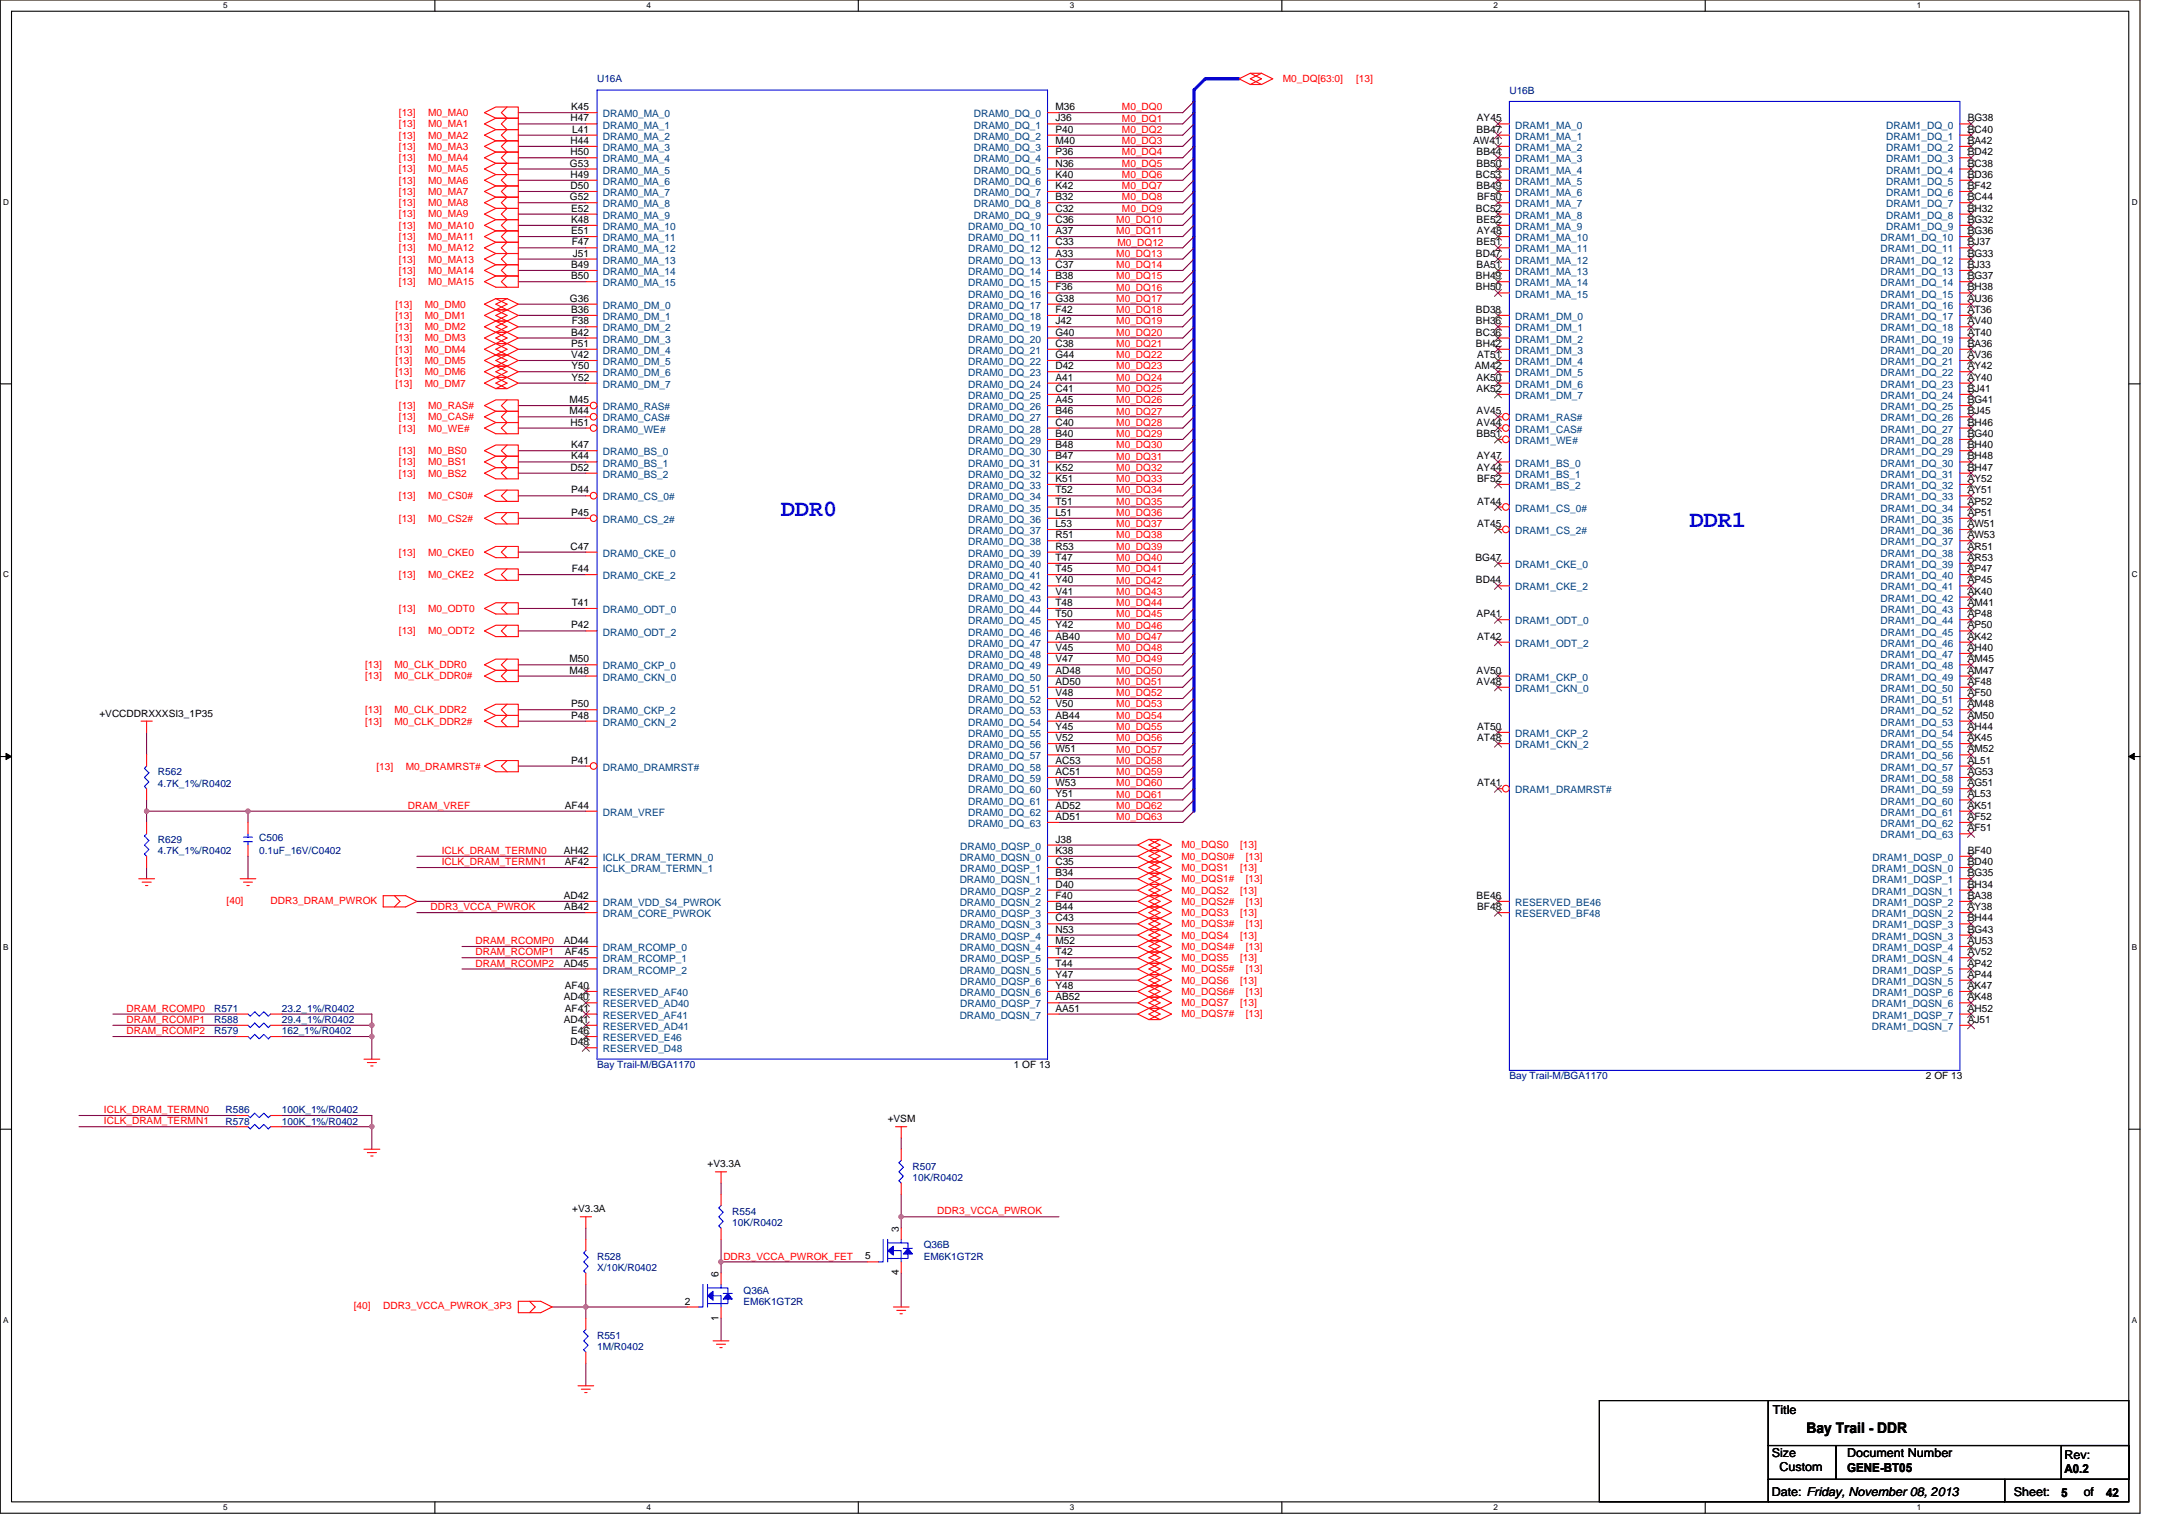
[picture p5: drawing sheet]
<svg xmlns="http://www.w3.org/2000/svg" width="297mm" height="210mm" viewBox="0 0 297 210" stroke-linecap="round" stroke-linejoin="round" font-family="sans-serif">
<defs><g id="words">
<g font-size="3.2" fill="#00f">
<text x="107.4" y="71">DDR0</text>
<text x="232.4" y="72.4">DDR1</text>
</g>
<text font-size="2" x="248.6" y="197.1">Bay Trail - DDR</text>
<g font-size="1.7">
<text x="243.9" y="194.4">Title</text>
<text x="243.8" y="200.3">Size</text>
<text x="244.8" y="202.3">Custom</text>
<text x="254.1" y="200.3">Document Number</text>
<text x="254.1" y="202.4">GENE-BT05</text>
<text x="284" y="202.5">A0.2</text>
<text x="284" y="200.6">Rev:</text>
<text x="243.8" y="205.7">Date: Friday, November 08, 2013</text>
<text x="277.1" y="205.7">Sheet:</text>
<text x="283.6" y="205.8">5</text>
<text x="286.7" y="205.7">of</text>
<text x="289.8" y="205.8">42</text>
</g>
<g font-size="1.4" fill="#000080">
<text x="82.1" y="11.3">U16A</text>
<text x="207.7" y="12.9">U16B</text>
<text x="21.7" y="106.6">R562</text>
<text x="21.7" y="108.2">4.7K_1%/R0402</text>
<text x="21.7" y="115.9">R629</text>
<text x="21.7" y="117.5">4.7K_1%/R0402</text>
<text x="35.7" y="115.6">C506</text>
<text x="35.7" y="117.5">0.1uF_16V/C0402</text>
<text x="29.5" y="140.7">R588</text>
<text x="29.5" y="142.2">R579</text>
<text x="29.5" y="139.1">R571</text>
<text x="38.8" y="140.7">29.4_1%/R0402</text>
<text x="38.8" y="142.2">162_1%/R0402</text>
<text x="38.8" y="139.1">23.2_1%/R0402</text>
<text x="82.1" y="146.9">Bay Trail-M/BGA1170</text>
<text x="207.7" y="148.4">Bay Trail-M/BGA1170</text>
<text x="31" y="153.1">R586</text>
<text x="31" y="154.6">R578</text>
<text x="38.8" y="153.1">100K_1%/R0402</text>
<text x="38.8" y="154.6">100K_1%/R0402</text>
<text x="125.5" y="160.8">R507</text>
<text x="100.7" y="167">R554</text>
<text x="125.5" y="162.4">10K/R0402</text>
<text x="82.1" y="173.2">R528</text>
<text x="100.7" y="168.6">10K/R0402</text>
<text x="127.1" y="171.7">Q36B</text>
<text x="127.1" y="173.2">EM6K1GT2R</text>
<text x="82.1" y="174.8">X/10K/R0402</text>
<text x="102.3" y="177.9">Q36A</text>
<text x="102.3" y="179.4">EM6K1GT2R</text>
<text x="82.1" y="184.1">R551</text>
<text x="82.1" y="185.6">1M/R0402</text>
</g>
<g font-size="1.4" fill="#f00">
<text x="176.5" y="11.3">M0_DQ[63:0]</text>
<text x="186.6" y="11.3">[13]</text>
<text x="54.9" y="16">[13]</text>
<text x="54.9" y="17.5">[13]</text>
<text x="58.9" y="16">M0_MA0</text>
<text x="58.9" y="17.5">M0_MA1</text>
<text x="154.4" y="15.2">M0_DQ0</text>
<text x="154.4" y="16.7">M0_DQ1</text>
<text x="54.9" y="19.1">[13]</text>
<text x="54.9" y="20.6">[13]</text>
<text x="54.9" y="22.2">[13]</text>
<text x="54.9" y="23.7">[13]</text>
<text x="58.9" y="19.1">M0_MA2</text>
<text x="58.9" y="20.6">M0_MA3</text>
<text x="58.9" y="22.2">M0_MA4</text>
<text x="58.9" y="23.7">M0_MA5</text>
<text x="154.4" y="21.4">M0_DQ4</text>
<text x="154.4" y="18.3">M0_DQ2</text>
<text x="154.4" y="22.9">M0_DQ5</text>
<text x="154.4" y="19.8">M0_DQ3</text>
<text x="54.9" y="25.3">[13]</text>
<text x="54.9" y="26.8">[13]</text>
<text x="54.9" y="28.4">[13]</text>
<text x="54.9" y="29.9">[13]</text>
<text x="58.9" y="25.3">M0_MA6</text>
<text x="58.9" y="26.8">M0_MA7</text>
<text x="58.9" y="28.4">M0_MA8</text>
<text x="58.9" y="29.9">M0_MA9</text>
<text x="154.4" y="29.1">M0_DQ9</text>
<text x="154.4" y="26">M0_DQ7</text>
<text x="154.4" y="24.5">M0_DQ6</text>
<text x="154.4" y="27.6">M0_DQ8</text>
<text x="54.9" y="31.5">[13]</text>
<text x="54.9" y="33">[13]</text>
<text x="54.9" y="34.6">[13]</text>
<text x="58.9" y="31.5">M0_MA10</text>
<text x="58.9" y="33">M0_MA11</text>
<text x="58.9" y="34.6">M0_MA12</text>
<text x="153.6" y="30.7">M0_DQ10</text>
<text x="153.6" y="32.2">M0_DQ11</text>
<text x="153.6" y="35.3">M0_DQ13</text>
<text x="153.8" y="33.8">M0_DQ12</text>
<text x="54.9" y="36.1">[13]</text>
<text x="54.9" y="37.7">[13]</text>
<text x="54.9" y="39.2">[13]</text>
<text x="58.9" y="36.1">M0_MA13</text>
<text x="58.9" y="37.7">M0_MA14</text>
<text x="58.9" y="39.2">M0_MA15</text>
<text x="153.6" y="36.9">M0_DQ14</text>
<text x="153.6" y="40">M0_DQ16</text>
<text x="153.6" y="38.4">M0_DQ15</text>
<text x="153.6" y="41.5">M0_DQ17</text>
<text x="54.4" y="42.3">[13]</text>
<text x="54.4" y="43.9">[13]</text>
<text x="54.4" y="45.4">[13]</text>
<text x="54.4" y="46.9">[13]</text>
<text x="58.4" y="42.3">M0_DM0</text>
<text x="58.4" y="43.9">M0_DM1</text>
<text x="58.4" y="45.4">M0_DM2</text>
<text x="58.4" y="46.9">M0_DM3</text>
<text x="153.6" y="44.6">M0_DQ19</text>
<text x="153.6" y="46.2">M0_DQ20</text>
<text x="153.6" y="47.7">M0_DQ21</text>
<text x="153.6" y="43.1">M0_DQ18</text>
<text x="54.4" y="50.1">[13]</text>
<text x="54.4" y="48.5">[13]</text>
<text x="54.4" y="51.6">[13]</text>
<text x="54.4" y="53.1">[13]</text>
<text x="58.4" y="50.1">M0_DM5</text>
<text x="58.4" y="48.5">M0_DM4</text>
<text x="58.4" y="51.6">M0_DM6</text>
<text x="58.4" y="53.1">M0_DM7</text>
<text x="153.6" y="49.3">M0_DQ22</text>
<text x="153.6" y="53.9">M0_DQ25</text>
<text x="153.6" y="52.4">M0_DQ24</text>
<text x="153.6" y="50.8">M0_DQ23</text>
<text x="54.9" y="56.2">[13]</text>
<text x="54.9" y="57.8">[13]</text>
<text x="54.9" y="59.4">[13]</text>
<text x="58.9" y="56.2">M0_RAS#</text>
<text x="58.9" y="57.8">M0_CAS#</text>
<text x="58.9" y="59.4">M0_WE#</text>
<text x="153.6" y="57">M0_DQ27</text>
<text x="153.6" y="58.5">M0_DQ28</text>
<text x="153.6" y="55.5">M0_DQ26</text>
<text x="54.9" y="62.4">[13]</text>
<text x="54.9" y="64">[13]</text>
<text x="54.9" y="65.6">[13]</text>
<text x="58.9" y="62.4">M0_BS0</text>
<text x="58.9" y="64">M0_BS1</text>
<text x="58.9" y="65.6">M0_BS2</text>
<text x="153.6" y="63.2">M0_DQ31</text>
<text x="153.6" y="61.7">M0_DQ30</text>
<text x="153.6" y="60.1">M0_DQ29</text>
<text x="153.6" y="64.7">M0_DQ32</text>
<text x="54.9" y="68.6">[13]</text>
<text x="54.9" y="71.7">[13]</text>
<text x="58.9" y="68.6">M0_CS0#</text>
<text x="58.9" y="71.7">M0_CS2#</text>
<text x="153.6" y="71">M0_DQ36</text>
<text x="153.6" y="66.3">M0_DQ33</text>
<text x="153.6" y="69.4">M0_DQ35</text>
<text x="153.6" y="67.9">M0_DQ34</text>
<text x="54.9" y="76.4">[13]</text>
<text x="58.9" y="76.4">M0_CKE0</text>
<text x="153.6" y="72.5">M0_DQ37</text>
<text x="153.6" y="77.2">M0_DQ40</text>
<text x="153.6" y="75.6">M0_DQ39</text>
<text x="153.6" y="74">M0_DQ38</text>
<text x="54.9" y="79.5">[13]</text>
<text x="58.9" y="79.5">M0_CKE2</text>
<text x="153.6" y="81.8">M0_DQ43</text>
<text x="153.6" y="80.2">M0_DQ42</text>
<text x="153.6" y="78.7">M0_DQ41</text>
<text x="153.6" y="83.4">M0_DQ44</text>
<text x="54.9" y="84.1">[13]</text>
<text x="54.9" y="87.2">[13]</text>
<text x="58.9" y="84.1">M0_ODT0</text>
<text x="58.9" y="87.2">M0_ODT2</text>
<text x="153.6" y="89.5">M0_DQ48</text>
<text x="153.6" y="84.9">M0_DQ45</text>
<text x="153.6" y="88">M0_DQ47</text>
<text x="153.6" y="86.4">M0_DQ46</text>
<text x="50.2" y="91.9">[13]</text>
<text x="50.2" y="93.4">[13]</text>
<text x="54.3" y="91.9">M0_CLK_DDR0</text>
<text x="54.3" y="93.4">M0_CLK_DDR0#</text>
<text x="153.6" y="91.1">M0_DQ49</text>
<text x="153.6" y="92.6">M0_DQ50</text>
<text x="153.6" y="94.2">M0_DQ51</text>
<text x="153.6" y="95.7">M0_DQ52</text>
<text x="50.2" y="98.1">[13]</text>
<text x="50.2" y="99.6">[13]</text>
<text x="54.3" y="98.1">M0_CLK_DDR2</text>
<text x="54.3" y="99.6">M0_CLK_DDR2#</text>
<text x="153.6" y="97.3">M0_DQ53</text>
<text x="153.6" y="98.8">M0_DQ54</text>
<text x="153.6" y="100.4">M0_DQ55</text>
<text x="153.6" y="101.9">M0_DQ56</text>
<text x="51.8" y="105.8">[13]</text>
<text x="55.8" y="105.8">M0_DRAMRST#</text>
<text x="153.6" y="106.6">M0_DQ59</text>
<text x="153.6" y="105">M0_DQ58</text>
<text x="153.6" y="103.5">M0_DQ57</text>
<text x="56.1" y="111.2">DRAM_VREF</text>
<text x="153.6" y="112.8">M0_DQ63</text>
<text x="153.6" y="111.2">M0_DQ62</text>
<text x="153.6" y="108.1">M0_DQ60</text>
<text x="153.6" y="109.7">M0_DQ61</text>
<text x="60.8" y="117.4">ICLK_DRAM_TERMN0</text>
<text x="60.8" y="119">ICLK_DRAM_TERMN1</text>
<text x="162.6" y="116.7">M0_DQS0</text>
<text x="162.6" y="118.2">M0_DQS0#</text>
<text x="162.6" y="119.8">M0_DQS1</text>
<text x="170.6" y="116.7">[13]</text>
<text x="170.6" y="119.8">[13]</text>
<text x="171.4" y="118.2">[13]</text>
<text x="31.2" y="124.3">[40]</text>
<text x="37.2" y="124.3">DDR3_DRAM_PWROK</text>
<text x="59.2" y="125.2">DDR3_VCCA_PWROK</text>
<text x="162.6" y="121.3">M0_DQS1#</text>
<text x="162.6" y="122.9">M0_DQS2</text>
<text x="162.6" y="124.4">M0_DQS2#</text>
<text x="162.6" y="126">M0_DQS3</text>
<text x="170.6" y="122.9">[13]</text>
<text x="170.6" y="126">[13]</text>
<text x="171.4" y="121.3">[13]</text>
<text x="171.4" y="124.4">[13]</text>
<text x="65.4" y="129.8">DRAM_RCOMP0</text>
<text x="65.4" y="131.4">DRAM_RCOMP1</text>
<text x="162.6" y="127.5">M0_DQS3#</text>
<text x="162.6" y="129.1">M0_DQS4</text>
<text x="162.6" y="130.6">M0_DQS4#</text>
<text x="170.6" y="129.1">[13]</text>
<text x="171.4" y="127.5">[13]</text>
<text x="171.4" y="130.6">[13]</text>
<text x="65.4" y="132.9">DRAM_RCOMP2</text>
<text x="162.6" y="132.2">M0_DQS5</text>
<text x="162.6" y="133.7">M0_DQS5#</text>
<text x="162.6" y="135.3">M0_DQS6</text>
<text x="162.6" y="136.8">M0_DQS6#</text>
<text x="170.6" y="132.2">[13]</text>
<text x="170.6" y="135.3">[13]</text>
<text x="171.4" y="133.7">[13]</text>
<text x="171.4" y="136.8">[13]</text>
<text x="17.4" y="139.1">DRAM_RCOMP0</text>
<text x="17.4" y="140.7">DRAM_RCOMP1</text>
<text x="17.4" y="142.2">DRAM_RCOMP2</text>
<text x="162.6" y="138.4">M0_DQS7</text>
<text x="162.6" y="139.9">M0_DQS7#</text>
<text x="170.6" y="138.4">[13]</text>
<text x="171.4" y="139.9">[13]</text>
<text x="14.3" y="153.1">ICLK_DRAM_TERMN0</text>
<text x="14.3" y="154.6">ICLK_DRAM_TERMN1</text>
<text x="128.9" y="167">DDR3_VCCA_PWROK</text>
<text x="99.5" y="173.2">DDR3_VCCA_PWROK_FET</text>
<text x="48.7" y="180">[40]</text>
<text x="52.7" y="180">DDR3_VCCA_PWROK_3P3</text>
</g>
<g font-size="1.4">
<text x="78.5" y="16.7">H47</text>
<text x="78.6" y="15.2">K45</text>
<text x="145.2" y="16.7">J36</text>
<text x="145.2" y="15.2">M36</text>
<text x="203.2" y="16.7">AY45</text>
<text x="270.7" y="16.7">BG38</text>
<text x="78.4" y="22.9">G53</text>
<text x="78.5" y="19.8">H44</text>
<text x="78.5" y="21.4">H50</text>
<text x="78.7" y="18.2">L41</text>
<text x="145.2" y="22.9">N36</text>
<text x="145.2" y="21.4">P36</text>
<text x="145.2" y="19.8">M40</text>
<text x="145.2" y="18.2">P40</text>
<text x="202.7" y="19.8">AW41</text>
<text x="203.2" y="22.9">BB50</text>
<text x="203.2" y="21.4">BB44</text>
<text x="203.2" y="18.2">BB47</text>
<text x="270.7" y="22.9">BC38</text>
<text x="270.7" y="21.4">BD42</text>
<text x="270.7" y="19.8">BA42</text>
<text x="270.7" y="18.2">BC40</text>
<text x="78.4" y="27.5">G52</text>
<text x="78.5" y="24.4">H49</text>
<text x="78.5" y="26">D50</text>
<text x="78.6" y="29.1">E52</text>
<text x="145.2" y="27.5">B32</text>
<text x="145.2" y="26">K42</text>
<text x="145.2" y="24.4">K40</text>
<text x="145.2" y="29.1">C32</text>
<text x="203.1" y="29.1">BC52</text>
<text x="203.1" y="24.4">BC53</text>
<text x="203.2" y="26">BB49</text>
<text x="203.2" y="27.5">BF50</text>
<text x="270.7" y="29.1">BH32</text>
<text x="270.7" y="27.5">BC44</text>
<text x="270.7" y="26">BF42</text>
<text x="270.7" y="24.4">BD36</text>
<text x="78.6" y="32.2">E51</text>
<text x="78.6" y="30.6">K48</text>
<text x="78.7" y="33.7">F47</text>
<text x="78.8" y="35.3">J51</text>
<text x="145.2" y="35.3">A33</text>
<text x="145.2" y="33.7">C33</text>
<text x="145.2" y="32.2">A37</text>
<text x="145.2" y="30.6">C36</text>
<text x="203.1" y="35.3">BD47</text>
<text x="203.2" y="33.7">BE51</text>
<text x="203.2" y="30.6">BE52</text>
<text x="203.2" y="32.2">AY48</text>
<text x="270.7" y="35.3">BG33</text>
<text x="270.7" y="33.7">BJ37</text>
<text x="270.7" y="32.2">BG36</text>
<text x="270.7" y="30.6">BG32</text>
<text x="78.4" y="41.5">G36</text>
<text x="78.6" y="36.9">B49</text>
<text x="78.6" y="38.4">B50</text>
<text x="145.2" y="41.5">G38</text>
<text x="145.2" y="39.9">F36</text>
<text x="145.2" y="38.4">B38</text>
<text x="145.2" y="36.9">C37</text>
<text x="203.1" y="39.9">BH50</text>
<text x="203.1" y="38.4">BH49</text>
<text x="203.2" y="36.9">BA51</text>
<text x="270.7" y="41.5">AU36</text>
<text x="270.7" y="39.9">BH38</text>
<text x="270.7" y="38.4">BG37</text>
<text x="270.7" y="36.9">BJ33</text>
<text x="78.6" y="43">B36</text>
<text x="78.6" y="47.7">P51</text>
<text x="78.6" y="46.1">B42</text>
<text x="78.7" y="44.6">F38</text>
<text x="145.2" y="44.6">J42</text>
<text x="145.2" y="43">F42</text>
<text x="145.2" y="47.7">C38</text>
<text x="145.2" y="46.1">G40</text>
<text x="203.1" y="47.7">BH42</text>
<text x="203.1" y="46.1">BC36</text>
<text x="203.1" y="44.6">BH36</text>
<text x="203.1" y="43">BD38</text>
<text x="270.7" y="47.7">BA36</text>
<text x="270.7" y="46.1">AT40</text>
<text x="270.7" y="44.6">AV40</text>
<text x="270.7" y="43">AT36</text>
<text x="78.6" y="49.2">V42</text>
<text x="78.6" y="52.3">Y52</text>
<text x="78.6" y="50.8">Y50</text>
<text x="145.2" y="52.3">A41</text>
<text x="145.2" y="50.8">D42</text>
<text x="145.2" y="49.2">G44</text>
<text x="145.2" y="53.9">C41</text>
<text x="202.9" y="50.8">AM42</text>
<text x="203.2" y="53.9">AK52</text>
<text x="203.2" y="52.3">AK50</text>
<text x="203.2" y="49.2">AT51</text>
<text x="270.7" y="53.9">BJ41</text>
<text x="270.7" y="52.3">AY40</text>
<text x="270.7" y="50.8">AY42</text>
<text x="270.7" y="49.2">AV36</text>
<text x="78.3" y="57">M44</text>
<text x="78.3" y="55.4">M45</text>
<text x="78.5" y="58.5">H51</text>
<text x="145.2" y="58.5">C40</text>
<text x="145.2" y="57">B46</text>
<text x="145.2" y="55.4">A45</text>
<text x="203.2" y="58.5">AV44</text>
<text x="203.2" y="57">AV45</text>
<text x="270.7" y="58.5">BH46</text>
<text x="270.7" y="57">BJ45</text>
<text x="270.7" y="55.4">BG41</text>
<text x="78.5" y="64.7">D52</text>
<text x="78.6" y="61.6">K47</text>
<text x="78.6" y="63.2">K44</text>
<text x="145.2" y="60.1">B40</text>
<text x="145.2" y="64.7">K52</text>
<text x="145.2" y="63.2">B47</text>
<text x="145.2" y="61.6">B48</text>
<text x="203.2" y="60.1">BB51</text>
<text x="203.2" y="64.7">AY44</text>
<text x="203.2" y="63.2">AY47</text>
<text x="270.7" y="64.7">BH47</text>
<text x="270.7" y="63.2">BH48</text>
<text x="270.7" y="61.6">BH40</text>
<text x="270.7" y="60.1">BG40</text>
<text x="78.6" y="70.9">P45</text>
<text x="78.6" y="67.8">P44</text>
<text x="145.2" y="67.8">T52</text>
<text x="145.2" y="66.3">K51</text>
<text x="145.2" y="70.9">L51</text>
<text x="145.2" y="69.4">T51</text>
<text x="203.2" y="69.4">AT44</text>
<text x="203.2" y="66.3">BF52</text>
<text x="270.7" y="70.9">AP51</text>
<text x="270.7" y="69.4">AP52</text>
<text x="270.7" y="67.8">AY51</text>
<text x="270.7" y="66.3">AY52</text>
<text x="78.5" y="75.6">C47</text>
<text x="145.2" y="75.6">R53</text>
<text x="145.2" y="74">R51</text>
<text x="145.2" y="72.5">L53</text>
<text x="145.2" y="77.1">T47</text>
<text x="203" y="77.1">BG47</text>
<text x="203.2" y="72.5">AT45</text>
<text x="270.7" y="77.1">AR53</text>
<text x="270.7" y="75.6">AR51</text>
<text x="270.7" y="74">AW53</text>
<text x="270.7" y="72.5">AW51</text>
<text x="78.7" y="78.7">F44</text>
<text x="78.7" y="83.3">T41</text>
<text x="145.2" y="83.3">T48</text>
<text x="145.2" y="81.8">V41</text>
<text x="145.2" y="80.2">Y40</text>
<text x="145.2" y="78.7">T45</text>
<text x="203.1" y="80.2">BD44</text>
<text x="270.7" y="83.3">AM41</text>
<text x="270.7" y="81.8">AK40</text>
<text x="270.7" y="80.2">AP45</text>
<text x="270.7" y="78.7">AP47</text>
<text x="78.6" y="86.4">P42</text>
<text x="145.2" y="84.9">T50</text>
<text x="145.2" y="89.5">V45</text>
<text x="145.2" y="88">AB40</text>
<text x="145.2" y="86.4">Y42</text>
<text x="203.2" y="84.9">AP41</text>
<text x="203.2" y="88">AT42</text>
<text x="270.7" y="89.5">AH40</text>
<text x="270.7" y="88">AK42</text>
<text x="270.7" y="86.4">AP50</text>
<text x="270.7" y="84.9">AP48</text>
<text x="78.3" y="91.1">M50</text>
<text x="78.3" y="92.6">M48</text>
<text x="145.2" y="91.1">V47</text>
<text x="145.2" y="92.6">AD48</text>
<text x="145.2" y="95.7">V48</text>
<text x="145.2" y="94.2">AD50</text>
<text x="203.2" y="94.2">AV48</text>
<text x="203.2" y="92.6">AV50</text>
<text x="270.7" y="95.7">AF50</text>
<text x="270.7" y="94.2">AF48</text>
<text x="270.7" y="92.6">AM47</text>
<text x="270.7" y="91.1">AM45</text>
<text x="13.7" y="98.6">+VCCDDRXXXSI3_1P35</text>
<text x="78.6" y="98.8">P48</text>
<text x="78.6" y="97.3">P50</text>
<text x="145.2" y="100.4">Y45</text>
<text x="145.2" y="98.8">AB44</text>
<text x="145.2" y="97.3">V50</text>
<text x="145.2" y="101.9">V52</text>
<text x="203.2" y="101.9">AT48</text>
<text x="203.2" y="100.4">AT50</text>
<text x="270.7" y="101.9">AK45</text>
<text x="270.7" y="100.4">AH44</text>
<text x="270.7" y="98.8">AM50</text>
<text x="270.7" y="97.3">AM48</text>
<text x="78.6" y="105">P41</text>
<text x="145.2" y="106.6">AC51</text>
<text x="145.2" y="105">AC53</text>
<text x="145.2" y="103.5">W51</text>
<text x="270.7" y="106.6">AG53</text>
<text x="270.7" y="105">AL51</text>
<text x="270.7" y="103.5">AM52</text>
<text x="77.7" y="111.2">AF44</text>
<text x="145.2" y="108.1">W53</text>
<text x="145.2" y="112.8">AD51</text>
<text x="145.2" y="111.2">AD52</text>
<text x="145.2" y="109.7">Y51</text>
<text x="203.2" y="108.1">AT41</text>
<text x="270.7" y="112.8">AF52</text>
<text x="270.7" y="111.2">AK51</text>
<text x="270.7" y="109.7">AL53</text>
<text x="270.7" y="108.1">AG51</text>
<text x="77.6" y="117.4">AH42</text>
<text x="77.7" y="119">AF42</text>
<text x="145.2" y="115.9">J38</text>
<text x="145.2" y="119">C35</text>
<text x="145.2" y="117.4">K38</text>
<text x="270.7" y="117.4">BF40</text>
<text x="270.7" y="119">BD40</text>
<text x="270.7" y="114.3">AF51</text>
<text x="77.6" y="123.6">AD42</text>
<text x="77.6" y="125.2">AB42</text>
<text x="145.2" y="122.1">D40</text>
<text x="145.2" y="125.2">B44</text>
<text x="145.2" y="120.5">B34</text>
<text x="145.2" y="123.6">F40</text>
<text x="203.2" y="123.6">BE46</text>
<text x="203.2" y="125.2">BF48</text>
<text x="270.7" y="123.6">BA38</text>
<text x="270.7" y="120.5">BG35</text>
<text x="270.7" y="125.2">AY38</text>
<text x="270.7" y="122.1">BH34</text>
<text x="77.6" y="129.8">AD44</text>
<text x="77.7" y="131.4">AF45</text>
<text x="145.2" y="128.2">N53</text>
<text x="145.2" y="131.4">T42</text>
<text x="145.2" y="126.7">C43</text>
<text x="145.2" y="129.8">M52</text>
<text x="270.7" y="129.8">AU53</text>
<text x="270.7" y="126.7">BH44</text>
<text x="270.7" y="131.4">AV52</text>
<text x="270.7" y="128.2">BG43</text>
<text x="77.6" y="132.9">AD45</text>
<text x="77.6" y="137.6">AD40</text>
<text x="77.7" y="136">AF40</text>
<text x="145.2" y="137.6">AB52</text>
<text x="145.2" y="134.5">Y47</text>
<text x="145.2" y="132.9">T44</text>
<text x="145.2" y="136">Y48</text>
<text x="270.7" y="136">AK47</text>
<text x="270.7" y="132.9">AP42</text>
<text x="270.7" y="137.6">AK48</text>
<text x="270.7" y="134.5">AP44</text>
<text x="77.6" y="140.7">AD41</text>
<text x="77.7" y="139.1">AF41</text>
<text x="78.5" y="143.7">D48</text>
<text x="78.6" y="142.2">E46</text>
<text x="145.2" y="139.1">AA51</text>
<text x="270.7" y="139.1">AH52</text>
<text x="270.7" y="140.7">AJ51</text>
<text x="139.5" y="146.9">1 OF 13</text>
<text x="265" y="148.4">2 OF 13</text>
<text x="122.1" y="154.3">+VSM</text>
<text x="97.3" y="160.5">+V3.3A</text>
<text x="78.7" y="166.7">+V3.3A</text>
<text x="119" y="173.2">5</text>
<text x="123.7" y="169.4" transform="rotate(-90 123.7 169.4)">3</text>
<text x="94.2" y="179.4">2</text>
<text x="98.9" y="175.6" transform="rotate(-90 98.9 175.6)">6</text>
<text x="123.7" y="175.4" transform="rotate(-90 123.7 175.4)">4</text>
<text x="98.9" y="181.6" transform="rotate(-90 98.9 181.6)">1</text>
</g>
<g font-size="1.4" fill="#004080">
<text x="82.9" y="17.7">DRAM0_MA_1</text>
<text x="82.9" y="16.1">DRAM0_MA_0</text>
<text x="134" y="17.7">DRAM0_DQ_1</text>
<text x="134" y="16.1">DRAM0_DQ_0</text>
<text x="208.4" y="17.7">DRAM1_MA_0</text>
<text x="259.5" y="17.7">DRAM1_DQ_0</text>
<text x="82.9" y="20.8">DRAM0_MA_3</text>
<text x="82.9" y="19.2">DRAM0_MA_2</text>
<text x="82.9" y="22.3">DRAM0_MA_4</text>
<text x="82.9" y="23.9">DRAM0_MA_5</text>
<text x="134" y="23.9">DRAM0_DQ_5</text>
<text x="134" y="22.3">DRAM0_DQ_4</text>
<text x="134" y="20.8">DRAM0_DQ_3</text>
<text x="134" y="19.2">DRAM0_DQ_2</text>
<text x="208.4" y="23.9">DRAM1_MA_4</text>
<text x="208.4" y="22.3">DRAM1_MA_3</text>
<text x="208.4" y="20.8">DRAM1_MA_2</text>
<text x="208.4" y="19.2">DRAM1_MA_1</text>
<text x="259.5" y="23.9">DRAM1_DQ_4</text>
<text x="259.5" y="22.3">DRAM1_DQ_3</text>
<text x="259.5" y="20.8">DRAM1_DQ_2</text>
<text x="259.5" y="19.2">DRAM1_DQ_1</text>
<text x="82.9" y="25.4">DRAM0_MA_6</text>
<text x="82.9" y="28.5">DRAM0_MA_8</text>
<text x="82.9" y="27">DRAM0_MA_7</text>
<text x="134" y="28.5">DRAM0_DQ_8</text>
<text x="134" y="27">DRAM0_DQ_7</text>
<text x="134" y="25.4">DRAM0_DQ_6</text>
<text x="208.4" y="28.5">DRAM1_MA_7</text>
<text x="208.4" y="27">DRAM1_MA_6</text>
<text x="208.4" y="25.4">DRAM1_MA_5</text>
<text x="259.5" y="28.5">DRAM1_DQ_7</text>
<text x="259.5" y="27">DRAM1_DQ_6</text>
<text x="259.5" y="25.4">DRAM1_DQ_5</text>
<text x="82.9" y="30.1">DRAM0_MA_9</text>
<text x="82.9" y="34.7">DRAM0_MA_12</text>
<text x="82.9" y="33.2">DRAM0_MA_11</text>
<text x="82.9" y="31.6">DRAM0_MA_10</text>
<text x="133.2" y="34.7">DRAM0_DQ_12</text>
<text x="133.2" y="33.2">DRAM0_DQ_11</text>
<text x="133.2" y="31.6">DRAM0_DQ_10</text>
<text x="134" y="30.1">DRAM0_DQ_9</text>
<text x="208.4" y="34.7">DRAM1_MA_11</text>
<text x="208.4" y="33.2">DRAM1_MA_10</text>
<text x="208.4" y="31.6">DRAM1_MA_9</text>
<text x="208.4" y="30.1">DRAM1_MA_8</text>
<text x="258.7" y="34.7">DRAM1_DQ_11</text>
<text x="258.7" y="33.2">DRAM1_DQ_10</text>
<text x="259.5" y="31.6">DRAM1_DQ_9</text>
<text x="259.5" y="30.1">DRAM1_DQ_8</text>
<text x="82.9" y="37.8">DRAM0_MA_14</text>
<text x="82.9" y="39.4">DRAM0_MA_15</text>
<text x="82.9" y="36.3">DRAM0_MA_13</text>
<text x="133.2" y="40.9">DRAM0_DQ_16</text>
<text x="133.2" y="39.4">DRAM0_DQ_15</text>
<text x="133.2" y="37.8">DRAM0_DQ_14</text>
<text x="133.2" y="36.3">DRAM0_DQ_13</text>
<text x="208.4" y="40.9">DRAM1_MA_15</text>
<text x="208.4" y="39.4">DRAM1_MA_14</text>
<text x="208.4" y="37.8">DRAM1_MA_13</text>
<text x="208.4" y="36.3">DRAM1_MA_12</text>
<text x="258.7" y="40.9">DRAM1_DQ_15</text>
<text x="258.7" y="39.4">DRAM1_DQ_14</text>
<text x="258.7" y="37.8">DRAM1_DQ_13</text>
<text x="258.7" y="36.3">DRAM1_DQ_12</text>
<text x="82.9" y="44">DRAM0_DM_1</text>
<text x="82.9" y="42.5">DRAM0_DM_0</text>
<text x="82.9" y="45.6">DRAM0_DM_2</text>
<text x="82.9" y="47.1">DRAM0_DM_3</text>
<text x="133.2" y="45.6">DRAM0_DQ_19</text>
<text x="133.2" y="44">DRAM0_DQ_18</text>
<text x="133.2" y="47.1">DRAM0_DQ_20</text>
<text x="133.2" y="42.5">DRAM0_DQ_17</text>
<text x="208.4" y="47.1">DRAM1_DM_2</text>
<text x="208.4" y="45.6">DRAM1_DM_1</text>
<text x="208.4" y="44">DRAM1_DM_0</text>
<text x="258.7" y="47.1">DRAM1_DQ_19</text>
<text x="258.7" y="45.6">DRAM1_DQ_18</text>
<text x="258.7" y="44">DRAM1_DQ_17</text>
<text x="258.7" y="42.5">DRAM1_DQ_16</text>
<text x="82.9" y="53.3">DRAM0_DM_7</text>
<text x="82.9" y="48.7">DRAM0_DM_4</text>
<text x="82.9" y="51.8">DRAM0_DM_6</text>
<text x="82.9" y="50.2">DRAM0_DM_5</text>
<text x="133.2" y="53.3">DRAM0_DQ_24</text>
<text x="133.2" y="51.8">DRAM0_DQ_23</text>
<text x="133.2" y="50.2">DRAM0_DQ_22</text>
<text x="133.2" y="48.7">DRAM0_DQ_21</text>
<text x="208.4" y="53.3">DRAM1_DM_6</text>
<text x="208.4" y="51.8">DRAM1_DM_5</text>
<text x="208.4" y="50.2">DRAM1_DM_4</text>
<text x="208.4" y="48.7">DRAM1_DM_3</text>
<text x="258.7" y="53.3">DRAM1_DQ_23</text>
<text x="258.7" y="51.8">DRAM1_DQ_22</text>
<text x="258.7" y="50.2">DRAM1_DQ_21</text>
<text x="258.7" y="48.7">DRAM1_DQ_20</text>
<text x="82.9" y="59.5">DRAM0_WE#</text>
<text x="82.9" y="58">DRAM0_CAS#</text>
<text x="82.9" y="56.4">DRAM0_RAS#</text>
<text x="133.2" y="59.5">DRAM0_DQ_28</text>
<text x="133.2" y="58">DRAM0_DQ_27</text>
<text x="133.2" y="56.4">DRAM0_DQ_26</text>
<text x="133.2" y="54.9">DRAM0_DQ_25</text>
<text x="208.4" y="59.5">DRAM1_CAS#</text>
<text x="208.4" y="58">DRAM1_RAS#</text>
<text x="208.4" y="54.9">DRAM1_DM_7</text>
<text x="258.7" y="59.5">DRAM1_DQ_27</text>
<text x="258.7" y="58">DRAM1_DQ_26</text>
<text x="258.7" y="56.4">DRAM1_DQ_25</text>
<text x="258.7" y="54.9">DRAM1_DQ_24</text>
<text x="82.9" y="65.7">DRAM0_BS_2</text>
<text x="82.9" y="62.6">DRAM0_BS_0</text>
<text x="82.9" y="64.2">DRAM0_BS_1</text>
<text x="133.2" y="61.1">DRAM0_DQ_29</text>
<text x="133.2" y="65.7">DRAM0_DQ_32</text>
<text x="133.2" y="64.2">DRAM0_DQ_31</text>
<text x="133.2" y="62.6">DRAM0_DQ_30</text>
<text x="208.4" y="65.7">DRAM1_BS_1</text>
<text x="208.4" y="64.2">DRAM1_BS_0</text>
<text x="208.4" y="61.1">DRAM1_WE#</text>
<text x="258.7" y="65.7">DRAM1_DQ_31</text>
<text x="258.7" y="64.2">DRAM1_DQ_30</text>
<text x="258.7" y="62.6">DRAM1_DQ_29</text>
<text x="258.7" y="61.1">DRAM1_DQ_28</text>
<text x="82.9" y="71.9">DRAM0_CS_2#</text>
<text x="82.9" y="68.8">DRAM0_CS_0#</text>
<text x="133.2" y="68.8">DRAM0_DQ_34</text>
<text x="133.2" y="67.2">DRAM0_DQ_33</text>
<text x="133.2" y="71.9">DRAM0_DQ_36</text>
<text x="133.2" y="70.4">DRAM0_DQ_35</text>
<text x="208.4" y="70.4">DRAM1_CS_0#</text>
<text x="208.4" y="67.2">DRAM1_BS_2</text>
<text x="258.7" y="71.9">DRAM1_DQ_35</text>
<text x="258.7" y="70.4">DRAM1_DQ_34</text>
<text x="258.7" y="68.8">DRAM1_DQ_33</text>
<text x="258.7" y="67.2">DRAM1_DQ_32</text>
<text x="82.9" y="76.6">DRAM0_CKE_0</text>
<text x="133.2" y="76.6">DRAM0_DQ_39</text>
<text x="133.2" y="75">DRAM0_DQ_38</text>
<text x="133.2" y="73.4">DRAM0_DQ_37</text>
<text x="208.4" y="73.4">DRAM1_CS_2#</text>
<text x="258.7" y="76.6">DRAM1_DQ_38</text>
<text x="258.7" y="75">DRAM1_DQ_37</text>
<text x="258.7" y="73.4">DRAM1_DQ_36</text>
<text x="82.9" y="79.7">DRAM0_CKE_2</text>
<text x="133.2" y="78.1">DRAM0_DQ_40</text>
<text x="133.2" y="82.7">DRAM0_DQ_43</text>
<text x="133.2" y="81.2">DRAM0_DQ_42</text>
<text x="133.2" y="79.7">DRAM0_DQ_41</text>
<text x="208.4" y="81.2">DRAM1_CKE_2</text>
<text x="208.4" y="78.1">DRAM1_CKE_0</text>
<text x="258.7" y="82.7">DRAM1_DQ_42</text>
<text x="258.7" y="81.2">DRAM1_DQ_41</text>
<text x="258.7" y="79.7">DRAM1_DQ_40</text>
<text x="258.7" y="78.1">DRAM1_DQ_39</text>
<text x="82.9" y="84.3">DRAM0_ODT_0</text>
<text x="82.9" y="87.4">DRAM0_ODT_2</text>
<text x="133.2" y="84.3">DRAM0_DQ_44</text>
<text x="133.2" y="85.9">DRAM0_DQ_45</text>
<text x="133.2" y="88.9">DRAM0_DQ_47</text>
<text x="133.2" y="87.4">DRAM0_DQ_46</text>
<text x="208.4" y="85.9">DRAM1_ODT_0</text>
<text x="208.4" y="88.9">DRAM1_ODT_2</text>
<text x="258.7" y="88.9">DRAM1_DQ_46</text>
<text x="258.7" y="87.4">DRAM1_DQ_45</text>
<text x="258.7" y="85.9">DRAM1_DQ_44</text>
<text x="258.7" y="84.3">DRAM1_DQ_43</text>
<text x="82.9" y="92.1">DRAM0_CKP_0</text>
<text x="82.9" y="93.6">DRAM0_CKN_0</text>
<text x="133.2" y="92.1">DRAM0_DQ_49</text>
<text x="133.2" y="90.5">DRAM0_DQ_48</text>
<text x="133.2" y="93.6">DRAM0_DQ_50</text>
<text x="133.2" y="95.1">DRAM0_DQ_51</text>
<text x="208.4" y="95.1">DRAM1_CKN_0</text>
<text x="208.4" y="93.6">DRAM1_CKP_0</text>
<text x="258.7" y="95.1">DRAM1_DQ_50</text>
<text x="258.7" y="93.6">DRAM1_DQ_49</text>
<text x="258.7" y="92.1">DRAM1_DQ_48</text>
<text x="258.7" y="90.5">DRAM1_DQ_47</text>
<text x="82.9" y="99.8">DRAM0_CKN_2</text>
<text x="82.9" y="98.2">DRAM0_CKP_2</text>
<text x="133.2" y="101.3">DRAM0_DQ_55</text>
<text x="133.2" y="99.8">DRAM0_DQ_54</text>
<text x="133.2" y="98.2">DRAM0_DQ_53</text>
<text x="133.2" y="96.7">DRAM0_DQ_52</text>
<text x="208.4" y="101.3">DRAM1_CKP_2</text>
<text x="258.7" y="101.3">DRAM1_DQ_54</text>
<text x="258.7" y="99.8">DRAM1_DQ_53</text>
<text x="258.7" y="98.2">DRAM1_DQ_52</text>
<text x="258.7" y="96.7">DRAM1_DQ_51</text>
<text x="82.9" y="106">DRAM0_DRAMRST#</text>
<text x="133.2" y="107.5">DRAM0_DQ_59</text>
<text x="133.2" y="106">DRAM0_DQ_58</text>
<text x="133.2" y="104.4">DRAM0_DQ_57</text>
<text x="133.2" y="102.9">DRAM0_DQ_56</text>
<text x="208.4" y="102.9">DRAM1_CKN_2</text>
<text x="258.7" y="107.5">DRAM1_DQ_58</text>
<text x="258.7" y="106">DRAM1_DQ_57</text>
<text x="258.7" y="104.4">DRAM1_DQ_56</text>
<text x="258.7" y="102.9">DRAM1_DQ_55</text>
<text x="82.9" y="112.2">DRAM_VREF</text>
<text x="133.2" y="109.1">DRAM0_DQ_60</text>
<text x="133.2" y="113.7">DRAM0_DQ_63</text>
<text x="133.2" y="112.2">DRAM0_DQ_62</text>
<text x="133.2" y="110.6">DRAM0_DQ_61</text>
<text x="208.4" y="109.1">DRAM1_DRAMRST#</text>
<text x="258.7" y="113.7">DRAM1_DQ_62</text>
<text x="258.7" y="112.2">DRAM1_DQ_61</text>
<text x="258.7" y="110.6">DRAM1_DQ_60</text>
<text x="258.7" y="109.1">DRAM1_DQ_59</text>
<text x="82.9" y="118.4">ICLK_DRAM_TERMN_0</text>
<text x="82.9" y="119.9">ICLK_DRAM_TERMN_1</text>
<text x="132" y="118.4">DRAM0_DQSN_0</text>
<text x="132.1" y="116.8">DRAM0_DQSP_0</text>
<text x="132.1" y="119.9">DRAM0_DQSP_1</text>
<text x="257.6" y="119.9">DRAM1_DQSN_0</text>
<text x="257.6" y="118.4">DRAM1_DQSP_0</text>
<text x="258.7" y="115.3">DRAM1_DQ_63</text>
<text x="82.9" y="124.6">DRAM_VDD_S4_PWROK</text>
<text x="132" y="121.5">DRAM0_DQSN_1</text>
<text x="132" y="124.6">DRAM0_DQSN_2</text>
<text x="132.1" y="123">DRAM0_DQSP_2</text>
<text x="208.4" y="124.6">RESERVED_BE46</text>
<text x="257.6" y="123">DRAM1_DQSN_1</text>
<text x="257.6" y="124.6">DRAM1_DQSP_2</text>
<text x="257.6" y="121.5">DRAM1_DQSP_1</text>
<text x="82.9" y="130.8">DRAM_RCOMP_0</text>
<text x="82.9" y="126.1">DRAM_CORE_PWROK</text>
<text x="132" y="127.7">DRAM0_DQSN_3</text>
<text x="132" y="130.8">DRAM0_DQSN_4</text>
<text x="132.1" y="126.1">DRAM0_DQSP_3</text>
<text x="132.1" y="129.2">DRAM0_DQSP_4</text>
<text x="208.4" y="126.1">RESERVED_BF48</text>
<text x="257.6" y="129.2">DRAM1_DQSN_3</text>
<text x="257.6" y="126.1">DRAM1_DQSN_2</text>
<text x="257.6" y="130.8">DRAM1_DQSP_4</text>
<text x="257.6" y="127.7">DRAM1_DQSP_3</text>
<text x="82.9" y="132.3">DRAM_RCOMP_1</text>
<text x="82.9" y="133.9">DRAM_RCOMP_2</text>
<text x="82.9" y="137">RESERVED_AF40</text>
<text x="132" y="133.9">DRAM0_DQSN_5</text>
<text x="132" y="137">DRAM0_DQSN_6</text>
<text x="132.1" y="132.3">DRAM0_DQSP_5</text>
<text x="132.1" y="135.4">DRAM0_DQSP_6</text>
<text x="257.6" y="135.4">DRAM1_DQSN_5</text>
<text x="257.6" y="132.3">DRAM1_DQSN_4</text>
<text x="257.6" y="137">DRAM1_DQSP_6</text>
<text x="257.6" y="133.9">DRAM1_DQSP_5</text>
<text x="82.9" y="140.1">RESERVED_AF41</text>
<text x="82.9" y="141.6">RESERVED_AD41</text>
<text x="82.9" y="138.5">RESERVED_AD40</text>
<text x="82.9" y="143.2">RESERVED_E46</text>
<text x="132" y="140.1">DRAM0_DQSN_7</text>
<text x="132.1" y="138.5">DRAM0_DQSP_7</text>
<text x="257.6" y="141.6">DRAM1_DQSN_7</text>
<text x="257.6" y="138.5">DRAM1_DQSN_6</text>
<text x="257.6" y="140.1">DRAM1_DQSP_7</text>
<text x="82.9" y="144.7">RESERVED_D48</text>
</g>
<g font-size="1.1">
<text x="30.7" y="1.2">5</text>
<text x="89" y="1.2">4</text>
<text x="147.2" y="1.2">3</text>
<text x="205.5" y="1.2">2</text>
<text x="263.7" y="1.2">1</text>
<text x=".4" y="28.2">D</text>
<text x="293.3" y="28.2">D</text>
<text x=".4" y="79.4">C</text>
<text x="293.3" y="79.4">C</text>
<text x=".4" y="130.6">B</text>
<text x="293.3" y="130.6">B</text>
<text x=".4" y="181.9">A</text>
<text x="293.3" y="181.9">A</text>
<text x="30.7" y="207.7">5</text>
<text x="89" y="207.7">4</text>
<text x="147.2" y="207.7">3</text>
<text x="205.5" y="207.7">2</text>
<text x="263.7" y="207.7">1</text>
</g>
</g></defs>
<path d="M0 0h294.4v208.1h-294.4zM1.6 1.5h291.3v205h-291.3z" fill="none" stroke="#000" stroke-width=".15"/>
<g fill="#fff">
<path d="M30.7 .2h.6v1.2h-.6z"/>
<path d="M30.7 206.7h.6v1.2h-.6z"/>
</g>
<path d="M59.8 0v1.5M59.8 206.5v1.6" fill="none" stroke="#000" stroke-width=".15"/>
<g fill="#fff">
<path d="M89 .2h.6v1.2h-.6z"/>
<path d="M89 206.7h.6v1.2h-.6z"/>
</g>
<path d="M118.1 0v1.5M118.1 206.5v1.6" fill="none" stroke="#000" stroke-width=".15"/>
<g fill="#fff">
<path d="M147.2 .2h.6v1.2h-.6z"/>
<path d="M147.2 206.7h.6v1.2h-.6z"/>
</g>
<path d="M176.4 0v1.5M176.4 206.5v1.6" fill="none" stroke="#000" stroke-width=".15"/>
<g fill="#fff">
<path d="M205.5 .2h.6v1.2h-.6z"/>
<path d="M205.5 206.7h.6v1.2h-.6z"/>
</g>
<path d="M234.6 0v1.5M234.6 206.5v1.6" fill="none" stroke="#000" stroke-width=".15"/>
<g fill="#fff">
<path d="M263.7 .2h.6v1.2h-.6z"/>
<path d="M263.7 206.7h.6v1.2h-.6z"/>
<path d="M.4 27.2h.8v1.2h-.8z"/>
<path d="M293.3 27.2h.8v1.2h-.8z"/>
<path d="M.4 78.4h.8v1.2h-.8z"/>
<path d="M293.3 78.4h.8v1.2h-.8z"/>
</g>
<path d="M0 52.8h1.6M292.9 52.8h1.5" fill="none" stroke="#000" stroke-width=".15"/>
<g fill="#fff">
<path d="M.4 129.6h.8v1.3h-.8z"/>
<path d="M293.3 129.6h.7v1.3h-.7z"/>
</g>
<path d="M0 104h1.6M292.9 104h1.5" fill="none" stroke="#000" stroke-width=".15"/>
<path d="M.8 103.6l.8 .4-.8 .5zM292.9 104l.7-.4v.9z" fill="#000" stroke="#000" stroke-width=".14"/>
<g fill="#fff">
<path d="M.4 180.9h.8v1.2h-.8z"/>
<path d="M293.3 180.9h.7v1.2h-.7z"/>
</g>
<path d="M0 155.3h1.6M292.9 155.3h1.5M220 192.6h23.3v13.9h-23.3zM243.3 198.8h9.3v4.6h-9.3zM243.3 192.6h49.6v6.2h-49.6zM252.6 198.8h40.3v4.6h-40.3zM283.6 198.8h9.3v4.6h-9.3zM243.3 203.4h32.5v3.1h-32.5zM275.8 203.4h17.1v3.1h-17.1z" fill="none" stroke="#000" stroke-width=".15"/>
<g fill="none" stroke="#800040" stroke-width=".15">
<path d="M71.3 15.5h9.3M71.3 17h9.3M71.3 18.6h9.3M164.3 17l-1.6 1.6h-17M164.3 13.9l-1.6 1.6h-17M164.3 15.5l-1.6 1.5h-17M164.3 18.6l-1.6 1.5h-17M71.3 20.1h9.3M71.3 21.7h9.3M71.3 23.2h9.3M71.3 24.8h9.3M71.3 26.3h9.3"/>
<path d="M71.3 27.9h9.3M71.3 29.4h9.3M71.3 31h9.3M71.3 32.5h9.3M71.3 34.1h9.3M71.3 35.6h9.3M71.3 37.2h9.3M71.3 38.7h9.3M164.3 20.1l-1.6 1.6h-17M164.3 27.9l-1.6 1.5h-17M164.3 35.6l-1.6 1.6h-17M164.3 32.5l-1.6 1.6h-17"/>
<path d="M164.3 29.4l-1.6 1.6h-17M164.3 24.8l-1.6 1.5h-17M164.3 23.2l-1.6 1.6h-17M164.3 31l-1.6 1.5h-17M164.3 21.7l-1.6 1.5h-17M164.3 26.3l-1.6 1.6h-17M164.3 38.7l-1.6 1.6h-17M164.3 37.2l-1.6 1.5h-17M164.3 34.1l-1.6 1.5h-17M71.3 43.4h9.3M71.3 44.9h9.3M71.3 46.5h9.3"/>
<path d="M71.3 48h9.3M71.3 49.6h9.3M71.3 51.1h9.3M71.3 52.7h9.3M71.3 55.8h9.3M71.3 57.3h9.3M71.3 58.9h9.3M71.3 41.8h9.3M164.3 43.4l-1.6 1.5h-17M164.3 44.9l-1.6 1.6h-17M164.3 46.5l-1.6 1.5h-17M164.3 48l-1.6 1.6h-17"/>
<path d="M164.3 41.8l-1.6 1.6h-17M164.3 52.7l-1.6 1.5h-17M164.3 58.9l-1.6 1.5h-17M164.3 51.1l-1.6 1.6h-17M164.3 55.8l-1.6 1.5h-17M164.3 40.3l-1.6 1.5h-17M164.3 57.3l-1.6 1.6h-17M164.3 49.6l-1.6 1.5h-17M164.3 54.2l-1.6 1.6h-17M71.3 62h9.3M71.3 63.5h9.3M71.3 65.1h9.3"/>
<path d="M71.3 68.2h9.3M71.3 71.3h9.3M71.3 75.9h9.3M71.3 79h9.3M164.3 62l-1.6 1.5h-17M164.3 69.7l-1.6 1.6h-17M164.3 65.1l-1.6 1.5h-17M164.3 68.2l-1.6 1.5h-17M164.3 60.4l-1.6 1.6h-17M164.3 79l-1.6 1.6h-17M164.3 71.3l-1.6 1.5h-17M164.3 75.9l-1.6 1.6h-17"/>
<path d="M164.3 74.4l-1.6 1.5h-17M164.3 72.8l-1.6 1.6h-17M164.3 66.6l-1.6 1.6h-17M164.3 63.5l-1.6 1.6h-17M164.3 77.5l-1.6 1.5h-17M71.3 83.7h9.3M71.3 86.8h9.3M71.3 91.4h9.3M71.3 93h9.3M71.3 97.6h9.3M71.3 99.2h9.3M164.3 88.3l-1.6 1.6h-17"/>
<path d="M164.3 96.1l-1.6 1.5h-17M164.3 83.7l-1.6 1.5h-17M164.3 80.6l-1.6 1.5h-17M164.3 97.6l-1.6 1.6h-17M164.3 99.2l-1.6 1.5h-17M164.3 86.8l-1.6 1.5h-17M164.3 82.1l-1.6 1.6h-17M164.3 85.2l-1.6 1.6h-17M164.3 89.9l-1.6 1.5h-17M164.3 91.4l-1.6 1.6h-17M164.3 93l-1.6 1.5h-17M164.3 94.5l-1.6 1.6h-17"/>
<path d="M20.2 111.5h13.9M20.2 100.7v3.1M20.2 111.5v1.6M20.2 119.3v1.5M20.2 110v1.5M34.1 111.5v1.6M34.1 117.8v3M34.1 111.5h46.5M57.4 117.8h23.2M57.4 119.3h23.2M71.3 105.3h9.3M145.7 116.2h10.8"/>
<path d="M145.7 117.8h10.8M145.7 119.3h10.8M164.3 111.5l-1.6 1.6h-17M164.3 105.3l-1.6 1.6h-17M164.3 110l-1.6 1.5h-17M164.3 103.8l-1.6 1.5h-17M164.3 100.7l-1.6 1.6h-17M164.3 102.3l-1.6 1.5h-17M164.3 106.9l-1.6 1.6h-17M164.3 108.5l-1.6 1.5h-17M15.5 139.4h17.1M38.8 139.4h12.4v1.6"/>
<path d="M57.4 124h23.2M57.4 125.5h23.2M63.6 130.2h17M63.6 131.7h17M63.6 133.2h17M145.7 120.8h10.8M145.7 122.4h10.8M145.7 124h10.8M145.7 125.5h10.8M145.7 127h10.8M145.7 128.6h10.8M145.7 130.2h10.8"/>
<path d="M145.7 131.7h10.8M145.7 133.2h10.8M145.7 134.8h10.8M145.7 136.3h10.8M145.7 137.9h10.8M145.7 139.4h10.8M10.9 153.4h21.7M10.9 154.9h21.7M15.5 141h17.1M15.5 142.5h17.1M38.8 154.9h12.4M38.8 153.4h12.4v1.5"/>
<path d="M38.8 141h12.4M38.8 142.5h12.4M51.2 154.9v3.1M51.2 142.5v3.1M51.2 141v1.5M124 156.5v1.5M76 179.7h4.6M80.6 176.6v3.1M80.6 168.9v1.5M80.6 179.7v1.6M80.6 179.7h13.9M99.2 173.5h20.1"/>
<path d="M99.2 173.5v1.6M99.2 162.7v1.5M99.2 170.4v3.1M124 167.3v1.6M124 175.1v4.6M124 164.2v3.1M124 167.3h21.7M80.6 187.5v3.1M99.2 181.3v3.1"/>
</g>
<g fill="#f0f" stroke="#f0f" stroke-width=".15">
<circle cx="51.2" cy="154.9" r=".3"/>
<circle cx="51.2" cy="141" r=".3"/>
<circle cx="51.2" cy="142.5" r=".3"/>
<circle cx="34.1" cy="111.5" r=".3"/>
<circle cx="20.2" cy="111.5" r=".3"/>
<circle cx="80.6" cy="179.7" r=".3"/>
<circle cx="124" cy="167.3" r=".3"/>
<circle cx="99.2" cy="173.5" r=".3"/>
</g>
<path d="M170.5 10.8h-4.7l-1.5 1.6v99.1" fill="none" stroke="#00f" stroke-width=".44"/>
<g fill="none" stroke="#f00" stroke-width=".15">
<path d="M66.7 15.5l1.5-.8h3.1v1.6h-3.1zM66.7 17l1.5-.7h3.1v1.5h-3.1zM66.7 18.6l1.5-.8h3.1v1.6h-3.1zM69.8 14.7l-.8 .8 .8 .8-.8 .7 .8 .8-.8 .8 .8 .8-.8 .7 .8 .8-.8 .8 .8 .8-.8 .7 .8 .8-.8 .8 .8 .8-.8 .7 .8 .8-.8 .8 .8 .8-.8 .7 .8 .8-.8 .8 .8 .7-.8 .8 .8 .8-.8 .8 .8 .8-.8 .7 .8 .8-.8 .8 .8 .8-.8 .7 .8 .8M80.6 18.6h1.5M80.6 17h1.5M80.6 15.5h1.5M172 10.1l1.6 .7-1.6 .8M173.6 10.1h-1.6l-1.5 .7 1.5 .8M173.6 10.1l-1.6 .7 1.6 .8M173.6 10.1l1.5 .7-1.5 .8h-1.6M66.7 20.1l1.5-.7h3.1v1.5h-3.1z"/>
<path d="M66.7 21.7l1.5-.8h3.1v1.6h-3.1zM66.7 23.2l1.5-.7h3.1v1.5h-3.1zM66.7 24.8l1.5-.8h3.1v1.6h-3.1zM66.7 26.3l1.5-.7h3.1v1.5h-3.1zM66.7 27.9l1.5-.8h3.1v1.6h-3.1zM66.7 29.4l1.5-.7h3.1v1.5h-3.1zM66.7 31l1.5-.8h3.1v1.5h-3.1zM66.7 32.5l1.5-.7h3.1v1.5h-3.1zM66.7 34.1l1.5-.8h3.1v1.6h-3.1zM66.7 35.6l1.5-.7h3.1v1.5h-3.1zM66.7 37.2l1.5-.8h3.1v1.6h-3.1zM66.7 38.7l1.5-.7h3.1v1.5h-3.1z"/>
<path d="M80.6 29.4h1.5M80.6 37.2h1.5M80.6 20.1h1.5M80.6 21.7h1.5M80.6 24.8h1.5M80.6 23.2h1.5M80.6 38.7h1.5M66.7 55.8l1.5-.8h3.1v1.6h-3.1zM66.7 57.3l1.5-.7h3.1v1.5h-3.1zM66.7 58.9l1.5-.8h3.1v1.5h-3.1zM68.2 41.1l1.6 .7-1.6 .8M68.2 42.6l1.6 .8-1.6 .8"/>
<path d="M68.2 44.2l1.6 .7-1.6 .8M68.2 45.7l1.6 .8-1.6 .7M68.2 48.8l1.6 .8-1.6 .8M68.2 47.2l1.6 .8-1.6 .8M68.2 50.4l1.6 .7-1.6 .8M68.2 51.9l1.6 .8-1.6 .7M69.8 41.1l1.5 .7-1.5 .8h-1.6M69.8 41.1l-1.6 .7 1.6 .8M69.8 42.6l1.5 .8-1.5 .8h-1.6M69.8 42.6l-1.6 .8 1.6 .8M69.8 44.2l1.5 .7-1.5 .8h-1.6M69.8 44.2l-1.6 .7 1.6 .8"/>
<path d="M69.8 45.7l1.5 .8-1.5 .7h-1.6M69.8 45.7l-1.6 .8 1.6 .7M69.8 48.8l1.5 .8-1.5 .8h-1.6M69.8 48.8l-1.6 .8 1.6 .8M69.8 47.2l1.5 .8-1.5 .8h-1.6M69.8 47.2l-1.6 .8 1.6 .8M69.8 50.4l1.5 .7-1.5 .8h-1.6M69.8 50.4l-1.6 .7 1.6 .8M69.8 51.9l1.5 .8-1.5 .7h-1.6M69.8 51.9l-1.6 .8 1.6 .7M69.8 55l-.8 .8 .8 .8-.8 .7 .8 .8-.8 .8 .8 .7M69.8 41.1h-1.6l-1.5 .7 1.5 .8"/>
<path d="M69.8 42.6h-1.6l-1.5 .8 1.5 .8M69.8 44.2h-1.6l-1.5 .7 1.5 .8M69.8 45.7h-1.6l-1.5 .8 1.5 .7M69.8 48.8h-1.6l-1.5 .8 1.5 .8M69.8 47.2h-1.6l-1.5 .8 1.5 .8M69.8 50.4h-1.6l-1.5 .7 1.5 .8M69.8 51.9h-1.6l-1.5 .8 1.5 .7M80.6 52.7h1.5M80.6 43.4h1.5M80.6 41.8h1.5M80.6 44.9h1.5M80.6 48h1.5"/>
<path d="M144.1 44.9h1.6M144.1 43.4h1.6M144.1 52.7h1.6M144.1 51.1h1.6M144.1 49.6h1.6M144.1 48h1.6M144.1 46.5h1.6M144.1 58.9h1.6M144.1 57.3h1.6M144.1 55.8h1.6M144.1 54.2h1.6M66.7 62l1.5-.8h3.1v1.5h-3.1z"/>
<path d="M66.7 63.5l1.5-.8h3.1v1.6h-3.1zM66.7 65.1l1.5-.8h3.1v1.5h-3.1zM66.7 68.2l1.5-.8h3.1v1.5h-3.1zM66.7 71.3l1.5-.8h3.1v1.6h-3.1zM66.7 75.9l1.5-.8h3.1v1.6h-3.1zM66.7 79l1.5-.8h3.1v1.6h-3.1zM69.8 61.2l-.8 .8 .8 .7-.8 .8 .8 .8-.8 .8 .8 .7M69.8 67.4l-.8 .8 .8 .7M69.8 70.5l-.8 .8 .8 .8M69.8 75.1l-.8 .8 .8 .8M69.8 78.2l-.8 .8 .8 .8M80.6 65.1h1.5"/>
<path d="M144.1 60.4h1.6M144.1 68.2h1.6M144.1 66.6h1.6M144.1 65.1h1.6M144.1 63.5h1.6M144.1 62h1.6M144.1 75.9h1.6M144.1 74.4h1.6M144.1 72.8h1.6M144.1 71.3h1.6M144.1 69.7h1.6M144.1 77.5h1.6"/>
<path d="M144.1 79h1.6M19.4 99.2h1.6M20.2 99.2v1.5M66.7 83.7l1.5-.8h3.1v1.5h-3.1zM66.7 86.8l1.5-.8h3.1v1.5h-3.1zM66.7 91.4l1.5-.8h3.1v1.6h-3.1zM66.7 93l1.5-.8h3.1v1.5h-3.1zM66.7 97.6l1.5-.8h3.1v1.6h-3.1zM66.7 99.2l1.5-.8h3.1v1.5h-3.1zM69.8 82.9l-.8 .8 .8 .7M69.8 86l-.8 .8 .8 .7M69.8 90.6l-.8 .8 .8 .8-.8 .8 .8 .7"/>
<path d="M69.8 96.8l-.8 .8 .8 .8-.8 .8 .8 .7M144.1 83.7h1.6M144.1 82.1h1.6M144.1 80.6h1.6M144.1 85.2h1.6M144.1 91.4h1.6M144.1 89.9h1.6M144.1 88.3h1.6M144.1 86.8h1.6M144.1 93h1.6M144.1 99.2h1.6M144.1 97.6h1.6"/>
<path d="M144.1 96.1h1.6M144.1 94.5h1.6M66.7 105.3l1.5-.7h3.1v1.5h-3.1zM69.8 104.6l-.8 .7 .8 .8M144.1 100.7h1.6M144.1 108.5h1.6M144.1 106.9h1.6M144.1 105.3h1.6M144.1 103.8h1.6M144.1 102.3h1.6M144.1 113.1h1.6M144.1 111.5h1.6"/>
<path d="M144.1 110h1.6M144.1 116.2h1.6M144.1 117.8h1.6M144.1 119.3h1.6M158.1 115.4l1.5 .8-1.5 .8M158.1 117l1.5 .8-1.5 .7M158.1 118.5l1.5 .8-1.5 .8M159.6 115.4h-1.5l-1.6 .8 1.6 .8M159.6 115.4l-1.5 .8 1.5 .8M159.6 117h-1.5l-1.6 .8 1.6 .7M159.6 117l-1.5 .8 1.5 .7M159.6 118.5h-1.5l-1.6 .8 1.6 .8"/>
<path d="M159.6 118.5l-1.5 .8 1.5 .8M159.6 115.4l1.6 .8-1.6 .8h-1.5M159.6 117l1.6 .8-1.6 .7h-1.5M159.6 118.5l1.6 .8-1.6 .8h-1.5M19.1 120.8h2.2M19.6 121.3h1.2M20 121.8h.3M33 120.8h2.2M33.5 121.3h1.2M34 121.8h.3M52.7 123.2h3.1l1.6 .8-1.6 .7h-3.1zM54.3 123.2l.7 .8-.7 .7"/>
<path d="M144.1 120.8h1.6M144.1 122.4h1.6M144.1 125.5h1.6M144.1 124h1.6M144.1 127h1.6M144.1 128.6h1.6M144.1 130.2h1.6M144.1 133.2h1.6M144.1 131.7h1.6M144.1 137.9h1.6M144.1 136.3h1.6M144.1 134.8h1.6"/>
<path d="M144.1 139.4h1.6M158.1 120.1l1.5 .7-1.5 .8M158.1 121.6l1.5 .8-1.5 .8M158.1 123.2l1.5 .8-1.5 .7M158.1 124.7l1.5 .8-1.5 .8M158.1 126.3l1.5 .7-1.5 .8M158.1 127.8l1.5 .8-1.5 .8M158.1 129.4l1.5 .8-1.5 .7M158.1 130.9l1.5 .8-1.5 .8M158.1 132.5l1.5 .7-1.5 .8M158.1 134l1.5 .8-1.5 .8M158.1 135.6l1.5 .7-1.5 .8"/>
<path d="M158.1 137.1l1.5 .8-1.5 .8M158.1 138.7l1.5 .7-1.5 .8M159.6 120.1h-1.5l-1.6 .7 1.6 .8M159.6 120.1l-1.5 .7 1.5 .8M159.6 121.6h-1.5l-1.6 .8 1.6 .8M159.6 121.6l-1.5 .8 1.5 .8M159.6 123.2h-1.5l-1.6 .8 1.6 .7M159.6 123.2l-1.5 .8 1.5 .7M159.6 124.7h-1.5l-1.6 .8 1.6 .8M159.6 124.7l-1.5 .8 1.5 .8M159.6 126.3h-1.5l-1.6 .7 1.6 .8M159.6 126.3l-1.5 .7 1.5 .8"/>
<path d="M159.6 127.8h-1.5l-1.6 .8 1.6 .8M159.6 127.8l-1.5 .8 1.5 .8M159.6 129.4h-1.5l-1.6 .8 1.6 .7M159.6 129.4l-1.5 .8 1.5 .7M159.6 130.9h-1.5l-1.6 .8 1.6 .8M159.6 130.9l-1.5 .8 1.5 .8M159.6 132.5h-1.5l-1.6 .7 1.6 .8M159.6 132.5l-1.5 .7 1.5 .8M159.6 134h-1.5l-1.6 .8 1.6 .8M159.6 134l-1.5 .8 1.5 .8M159.6 135.6h-1.5l-1.6 .7 1.6 .8M159.6 135.6l-1.5 .7 1.5 .8"/>
<path d="M159.6 137.1h-1.5l-1.6 .8 1.6 .8M159.6 137.1l-1.5 .8 1.5 .8M159.6 138.7h-1.5l-1.6 .7 1.6 .8M159.6 138.7l-1.5 .7 1.5 .8M159.6 120.1l1.6 .7-1.6 .8h-1.5M159.6 121.6l1.6 .8-1.6 .8h-1.5M159.6 123.2l1.6 .8-1.6 .7h-1.5M159.6 124.7l1.6 .8-1.6 .8h-1.5M159.6 126.3l1.6 .7-1.6 .8h-1.5M159.6 127.8l1.6 .8-1.6 .8h-1.5M159.6 129.4l1.6 .8-1.6 .7h-1.5M159.6 130.9l1.6 .8-1.6 .8h-1.5"/>
<path d="M159.6 132.5l1.6 .7-1.6 .8h-1.5M159.6 134l1.6 .8-1.6 .8h-1.5M159.6 135.6l1.6 .7-1.6 .8h-1.5M159.6 137.1l1.6 .8-1.6 .8h-1.5M159.6 138.7l1.6 .7-1.6 .8h-1.5M32.6 141h1.5M32.6 142.5h1.5M32.6 153.4h1.5M37.2 141h1.6M37.2 142.5h1.6M37.2 153.4h1.6M50.1 158h2.2"/>
<path d="M50.1 145.6h2.2M50.5 158.5h1.3M50.5 146.1h1.3M51 159h.3M51 146.6h.3M123.2 154.9h1.6M124 154.9v1.6M124 158v1.6M71.3 178.9h3.1l1.6 .8-1.6 .8h-3.1zM72.9 178.9l.7 .8-.7 .8M79.8 167.3h1.6M80.6 167.3v1.6"/>
<path d="M98.4 161.1h1.6M99.2 161.1v1.6M119.3 173.5h1.6M122.9 179.7h2.2M124 162.7v1.5M124 168.9v1.5M124 173.5v1.6M79.5 190.6h2.2M80 191h1.2M80.5 191.5h.3M98.1 184.4h2.2M98.6 184.8h1.2"/>
<path d="M99 185.3h.4M123.4 180.2h1.2M123.8 180.7h.3"/>
</g>
<g fill="none" stroke="#00f" stroke-width=".15">
<path d="M82.1 12.4h62v133.2h-62zM34.1 141l.3 .3 .6-.6 .7 .6 .6-.6 .6 .6 .3-.3M34.1 142.5l.3 .4 .6-.7 .7 .7 .6-.7 .6 .7 .3-.4M34.1 153.4l.3 .3 .6-.6 .7 .6 .6-.6 .6 .6 .3-.3M124 159.6l-.3 .3 .6 .6-.6 .6 .6 .7-.6 .6 .3 .3M121.5 170.4v3.1h-.6M122.1 170.4v3.1M122.1 170.9h1.9M122.9 172h1.1v1.5M124 170.4v.5M124 170.9h.9v.8M124.3 171.7h1.2"/>
<path d="M124.9 172.4v.7h-2.8"/>
</g>
<g fill="#00f" stroke="#00f" stroke-width=".15">
<path d="M122.1 172l.8-.6v1.2z" fill-rule="evenodd"/>
<path d="M124.9 171.7l.6 .7h-1.2z" fill-rule="evenodd"/>
</g>
<circle cx="81.7" cy="58.9" r=".46" fill="#fff" stroke="#f00" stroke-width=".15"/>
<path d="M80.6 58.9h.6M80.6 62h1.5" fill="none" stroke="#f00" stroke-width=".15"/>
<circle cx="81.7" cy="71.3" r=".46" fill="#fff" stroke="#f00" stroke-width=".15"/>
<path d="M80.6 27.9h1.5M80.6 26.3h1.5M80.6 71.3h.6M80.6 130.2h1.5M80.6 131.7h1.5M80.6 133.2h1.5M80.6 136.3h1.5M80.6 139.4h1.5M80.6 137.9h1.5M80.6 141h1.5" fill="none" stroke="#f00" stroke-width=".15"/>
<path d="M80.1 135.9l1 .9M80.1 139l1 .9M80.1 137.4l1 1M81.1 135.9l-1 .9M81.1 139l-1 .9M81.1 137.4l-1 1M80.1 140.5l1 1M81.1 140.5l-1 1" fill="none" stroke="#804000" stroke-width=".14"/>
<circle cx="81.7" cy="57.3" r=".46" fill="#fff" stroke="#f00" stroke-width=".15"/>
<path d="M80.6 57.3h.6" fill="none" stroke="#f00" stroke-width=".15"/>
<circle cx="81.7" cy="55.8" r=".46" fill="#fff" stroke="#f00" stroke-width=".15"/>
<path d="M80.6 51.1h1.5M80.6 49.6h1.5M80.6 55.8h.6M80.6 75.9h1.5M80.6 79h1.5M80.6 83.7h1.5M80.6 86.8h1.5M80.6 91.4h1.5M80.6 93h1.5M80.6 125.5h1.5" fill="none" stroke="#f00" stroke-width=".15"/>
<circle cx="81.7" cy="105.3" r=".46" fill="#fff" stroke="#f00" stroke-width=".15"/>
<path d="M80.6 99.2h1.5M80.6 97.6h1.5M80.6 111.5h1.5M80.6 105.3h.6" fill="none" stroke="#f00" stroke-width=".15"/>
<circle cx="81.7" cy="68.2" r=".46" fill="#fff" stroke="#f00" stroke-width=".15"/>
<g fill="none" stroke="#f00" stroke-width=".15">
<path d="M144.1 18.6h1.6M144.1 17h1.6M144.1 15.5h1.6M80.6 35.6h1.5M80.6 34.1h1.5M80.6 32.5h1.5M80.6 31h1.5M144.1 38.7h1.6M144.1 37.2h1.6M144.1 35.6h1.6M144.1 34.1h1.6M144.1 32.5h1.6"/>
<path d="M144.1 31h1.6M144.1 27.9h1.6M144.1 26.3h1.6M144.1 24.8h1.6M144.1 23.2h1.6M144.1 21.7h1.6M144.1 20.1h1.6M144.1 29.4h1.6M80.6 46.5h1.5M144.1 41.8h1.6M144.1 40.3h1.6M80.6 63.5h1.5"/>
<path d="M80.6 68.2h.6M206.1 85.2h1.6M206.1 94.5h1.6M206.1 93h1.6M20.2 108.5v1.5M20.2 103.8v1.5M80.6 117.8h1.5M80.6 119.3h1.5M80.6 124h1.5M32.6 154.9h1.5M37.2 154.9h1.6M80.6 142.5h1.5"/>
<path d="M80.6 144.1h1.5M80.6 175.1v1.5M80.6 170.4v1.6M99.2 168.9v1.5M99.2 164.2v1.6M80.6 185.9v1.6M80.6 181.3v1.5"/>
</g>
<path d="M205.6 84.8l1 .9M205.6 94l1 1M205.6 92.5l1 1M206.6 84.8l-1 .9M206.6 94l-1 1M206.6 92.5l-1 1M80.1 142.1l1 .9M80.1 143.6l1 1M81.1 142.1l-1 .9M81.1 143.6l-1 1" fill="none" stroke="#804000" stroke-width=".14"/>
<path d="M207.7 13.9h61.9v133.3h-61.9zM20.2 105.3l-.3 .4 .6 .6-.6 .6 .6 .6-.6 .6 .3 .4M34.1 154.9l.3 .3 .6-.6 .7 .6 .6-.6 .6 .6 .3-.3M80.6 172l-.3 .3 .6 .6-.6 .6 .6 .6-.6 .7 .3 .3M99.2 165.8l-.3 .3 .6 .6-.6 .6 .6 .7-.6 .6 .3 .3M80.6 182.8l-.3 .3 .6 .6-.6 .7 .6 .6-.6 .6 .3 .3" fill="none" stroke="#00f" stroke-width=".15"/>
<circle cx="207.2" cy="108.4" r=".46" fill="#fff" stroke="#f00" stroke-width=".15"/>
<g fill="none" stroke="#f00" stroke-width=".15">
<path d="M269.6 18.6h1.6M269.6 17h1.6M269.6 38.7h1.6M269.6 37.2h1.6M269.6 35.6h1.6M269.6 34.1h1.6M269.6 32.5h1.6M269.6 31h1.6M269.6 29.4h1.6M269.6 27.9h1.6M269.6 26.3h1.6M269.6 24.8h1.6"/>
<path d="M269.6 23.2h1.6M269.6 21.7h1.6M269.6 20.1h1.6M269.6 58.9h1.6M269.6 57.3h1.6M269.6 55.8h1.6M269.6 54.2h1.6M269.6 52.7h1.6M269.6 51.1h1.6M269.6 49.6h1.6M269.6 48h1.6M269.6 46.5h1.6"/>
<path d="M269.6 44.9h1.6M269.6 43.4h1.6M269.6 41.8h1.6M269.6 40.3h1.6M206.1 77.5h1.6M269.6 79h1.6M269.6 77.5h1.6M269.6 75.9h1.6M269.6 74.4h1.6M269.6 72.8h1.6M269.6 71.3h1.6M269.6 69.7h1.6"/>
<path d="M269.6 68.2h1.6M269.6 66.6h1.6M269.6 65.1h1.6M269.6 63.5h1.6M269.6 62h1.6M269.6 60.4h1.6M206.1 88.3h1.6M206.1 80.6h1.6M269.6 99.2h1.6M269.6 97.6h1.6M269.6 96.1h1.6M269.6 94.5h1.6"/>
<path d="M269.6 93h1.6M269.6 91.4h1.6M269.6 89.9h1.6M269.6 88.3h1.6M269.6 86.8h1.6M269.6 85.2h1.6M269.6 83.7h1.6M269.6 82.1h1.6M269.6 80.6h1.6M206.1 108.5h.6M206.1 102.3h1.6M206.1 100.7h1.6"/>
<path d="M269.6 119.3h1.6M269.6 117.8h1.6M269.6 114.7h1.6M269.6 113.1h1.6M269.6 111.5h1.6M269.6 110h1.6M269.6 108.5h1.6M269.6 106.9h1.6M269.6 105.3h1.6M269.6 103.8h1.6M269.6 102.3h1.6M269.6 100.7h1.6"/>
<path d="M269.6 139.4h1.6M269.6 137.9h1.6M269.6 136.3h1.6M269.6 134.8h1.6M269.6 133.2h1.6M269.6 131.7h1.6M269.6 130.2h1.6M269.6 128.6h1.6M269.6 127h1.6M269.6 125.5h1.6M269.6 124h1.6M269.6 122.4h1.6"/>
<path d="M269.6 120.8h1.6M269.6 141h1.6"/>
</g>
<g fill="none" stroke="#804000" stroke-width=".14">
<path d="M270.7 19.7l1 .9M270.7 18.1l1 1M270.7 16.6l1 .9M271.6 19.7l-.9 .9M271.6 18.1l-.9 1M271.6 16.6l-.9 .9M270.7 39.8l1 1M270.7 38.3l1 .9M270.7 36.7l1 1M270.7 35.2l1 .9M270.7 33.6l1 1M270.7 32.1l1 .9"/>
<path d="M270.7 30.5l1 1M270.7 29l1 .9M270.7 27.4l1 1M270.7 25.9l1 .9M270.7 24.3l1 1M270.7 22.8l1 .9M270.7 21.2l1 1M271.6 39.8l-.9 1M271.6 38.3l-.9 .9M271.6 36.7l-.9 1M271.6 35.2l-.9 .9M271.6 33.6l-.9 1"/>
<path d="M271.6 32.1l-.9 .9M271.6 30.5l-.9 1M271.6 29l-.9 .9M271.6 27.4l-.9 1M271.6 25.9l-.9 .9M271.6 24.3l-.9 1M271.6 22.8l-.9 .9M271.6 21.2l-.9 1M270.7 60l1 .9M270.7 58.4l1 1M270.7 56.9l1 .9M270.7 55.3l1 1"/>
<path d="M270.7 53.8l1 .9M270.7 52.2l1 1M270.7 50.7l1 .9M270.7 49.1l1 1M270.7 47.6l1 .9M270.7 46l1 1M270.7 44.5l1 .9M270.7 42.9l1 1M270.7 41.4l1 .9M271.6 60l-.9 .9M271.6 58.4l-.9 1M271.6 56.9l-.9 .9"/>
<path d="M271.6 55.3l-.9 1M271.6 53.8l-.9 .9M271.6 52.2l-.9 1M271.6 50.7l-.9 .9M271.6 49.1l-.9 1M271.6 47.6l-.9 .9M271.6 46l-.9 1M271.6 44.5l-.9 .9M271.6 42.9l-.9 1M271.6 41.4l-.9 .9M205.6 77l1 1M206.6 77l-1 1"/>
<path d="M270.7 78.5l1 1M270.7 77l1 1M270.7 75.5l1 .9M270.7 73.9l1 .9M270.7 72.3l1 1M270.7 70.8l1 1M270.7 69.3l1 .9M270.7 67.7l1 1M270.7 66.1l1 1M270.7 64.6l1 1M270.7 63.1l1 .9M270.7 61.5l1 1"/>
<path d="M271.6 78.5l-.9 1M271.6 77l-.9 1M271.6 75.5l-.9 .9M271.6 73.9l-.9 .9M271.6 72.3l-.9 1M271.6 70.8l-.9 1M271.6 69.3l-.9 .9M271.6 67.7l-.9 1M271.6 66.1l-.9 1M271.6 64.6l-.9 1M271.6 63.1l-.9 .9M271.6 61.5l-.9 1"/>
<path d="M205.6 87.8l1 1M205.6 80.1l1 .9M206.6 87.8l-1 1M206.6 80.1l-1 .9M270.7 98.7l1 1M270.7 97.1l1 1M270.7 95.6l1 .9M270.7 94l1 1M270.7 92.5l1 1M270.7 91l1 .9M270.7 89.4l1 .9M270.7 87.8l1 1"/>
<path d="M270.7 86.3l1 .9M270.7 84.8l1 .9M270.7 83.2l1 1M270.7 81.6l1 1M270.7 80.1l1 .9M271.6 98.7l-.9 1M271.6 97.1l-.9 1M271.6 95.6l-.9 .9M271.6 94l-.9 1M271.6 92.5l-.9 1M271.6 91l-.9 .9M271.6 89.4l-.9 .9"/>
<path d="M271.6 87.8l-.9 1M271.6 86.3l-.9 .9M271.6 84.8l-.9 .9M271.6 83.2l-.9 1M271.6 81.6l-.9 1M271.6 80.1l-.9 .9M205.6 108l1 .9M205.6 101.8l1 .9M205.6 100.2l1 1M206.6 108l-1 .9M206.6 101.8l-1 .9M206.6 100.2l-1 1"/>
<path d="M270.7 118.8l1 1M270.7 117.3l1 .9M270.7 114.2l1 .9M270.7 112.6l1 1M270.7 111.1l1 .9M270.7 109.5l1 1M270.7 108l1 .9M270.7 106.4l1 1M270.7 104.9l1 .9M270.7 103.3l1 1M270.7 101.8l1 .9M270.7 100.2l1 1"/>
<path d="M271.6 118.8l-.9 1M271.6 117.3l-.9 .9M271.6 114.2l-.9 .9M271.6 112.6l-.9 1M271.6 111.1l-.9 .9M271.6 109.5l-.9 1M271.6 108l-.9 .9M271.6 106.4l-.9 1M271.6 104.9l-.9 .9M271.6 103.3l-.9 1M271.6 101.8l-.9 .9M271.6 100.2l-.9 1"/>
<path d="M270.7 139l1 .9M270.7 137.4l1 1M270.7 135.9l1 .9M270.7 134.3l1 1M270.7 132.8l1 .9M270.7 131.2l1 1M270.7 129.7l1 .9M270.7 128.1l1 1M270.7 126.6l1 .9M270.7 125l1 1M270.7 123.5l1 .9M270.7 121.9l1 1"/>
<path d="M270.7 120.4l1 .9M271.6 139l-.9 .9M271.6 137.4l-.9 1M271.6 135.9l-.9 .9M271.6 134.3l-.9 1M271.6 132.8l-.9 .9M271.6 131.2l-.9 1M271.6 129.7l-.9 .9M271.6 128.1l-.9 1M271.6 126.6l-.9 .9M271.6 125l-.9 1M271.6 123.5l-.9 .9"/>
<path d="M271.6 121.9l-.9 1M271.6 120.4l-.9 .9M270.7 140.5l1 1M271.6 140.5l-.9 1"/>
</g>
<circle cx="207.2" cy="72.8" r=".46" fill="#fff" stroke="#f00" stroke-width=".15"/>
<path d="M206.1 72.8h.6" fill="none" stroke="#f00" stroke-width=".15"/>
<path d="M205.6 72.3l1 1M206.6 72.3l-1 1" fill="none" stroke="#804000" stroke-width=".14"/>
<circle cx="207.2" cy="69.7" r=".46" fill="#fff" stroke="#f00" stroke-width=".15"/>
<path d="M206.1 69.7h.6M206.1 66.6h1.6M206.1 65.1h1.6M206.1 63.5h1.6" fill="none" stroke="#f00" stroke-width=".15"/>
<path d="M205.6 69.3l1 .9M205.6 66.1l1 1M205.6 64.6l1 1M205.6 63.1l1 .9M206.6 69.3l-1 .9M206.6 66.1l-1 1M206.6 64.6l-1 1M206.6 63.1l-1 .9" fill="none" stroke="#804000" stroke-width=".14"/>
<circle cx="207.2" cy="60.4" r=".46" fill="#fff" stroke="#f00" stroke-width=".15"/>
<path d="M206.1 60.4h.6" fill="none" stroke="#f00" stroke-width=".15"/>
<path d="M205.6 60l1 .9M206.6 60l-1 .9" fill="none" stroke="#804000" stroke-width=".14"/>
<circle cx="207.2" cy="58.9" r=".46" fill="#fff" stroke="#f00" stroke-width=".15"/>
<path d="M206.1 58.9h.6" fill="none" stroke="#f00" stroke-width=".15"/>
<path d="M205.6 58.4l1 1M206.6 58.4l-1 1" fill="none" stroke="#804000" stroke-width=".14"/>
<circle cx="207.2" cy="57.3" r=".46" fill="#fff" stroke="#f00" stroke-width=".15"/>
<g fill="none" stroke="#f00" stroke-width=".15">
<path d="M206.1 18.6h1.6M206.1 17h1.6M206.1 38.7h1.6M206.1 37.2h1.6M206.1 35.6h1.6M206.1 34.1h1.6M206.1 32.5h1.6M206.1 31h1.6M206.1 29.4h1.6M206.1 27.9h1.6M206.1 26.3h1.6M206.1 24.8h1.6"/>
<path d="M206.1 23.2h1.6M206.1 21.7h1.6M206.1 20.1h1.6M206.1 57.3h.6M206.1 54.2h1.6M206.1 52.7h1.6M206.1 51.1h1.6M206.1 49.6h1.6M206.1 48h1.6M206.1 46.5h1.6M206.1 44.9h1.6M206.1 43.4h1.6"/>
<path d="M206.1 40.3h1.6M20.2 117.8v1.5M20.2 113.1v1.6M34.1 116.2v1.6M34.1 113.1v1.6M32.6 139.4h1.5M37.2 139.4h1.6M206.1 125.5h1.6M206.1 124h1.6M94.5 179.7h1.6M99.2 175.1v1.5M99.2 179.7v1.6"/>
</g>
<g fill="none" stroke="#804000" stroke-width=".14">
<path d="M205.6 19.7l1 .9M205.6 18.1l1 1M205.6 16.6l1 .9M206.6 19.7l-1 .9M206.6 18.1l-1 1M206.6 16.6l-1 .9M205.6 39.8l1 1M205.6 38.3l1 .9M205.6 36.7l1 1M205.6 35.2l1 .9M205.6 33.6l1 1M205.6 32.1l1 .9"/>
<path d="M205.6 30.5l1 1M205.6 29l1 .9M205.6 27.4l1 1M205.6 25.9l1 .9M205.6 24.3l1 1M205.6 22.8l1 .9M205.6 21.2l1 1M206.6 39.8l-1 1M206.6 38.3l-1 .9M206.6 36.7l-1 1M206.6 35.2l-1 .9M206.6 33.6l-1 1"/>
<path d="M206.6 32.1l-1 .9M206.6 30.5l-1 1M206.6 29l-1 .9M206.6 27.4l-1 1M206.6 25.9l-1 .9M206.6 24.3l-1 1M206.6 22.8l-1 .9M206.6 21.2l-1 1M205.6 56.9l1 .9M205.6 53.8l1 .9M205.6 52.2l1 1M205.6 50.7l1 .9"/>
<path d="M205.6 49.1l1 1M205.6 47.6l1 .9M205.6 46l1 1M205.6 44.5l1 .9M205.6 42.9l1 1M206.6 56.9l-1 .9M206.6 53.8l-1 .9M206.6 52.2l-1 1M206.6 50.7l-1 .9M206.6 49.1l-1 1M206.6 47.6l-1 .9M206.6 46l-1 1"/>
<path d="M206.6 44.5l-1 .9M206.6 42.9l-1 1M205.6 125l1 1M205.6 123.5l1 .9M206.6 125l-1 1M206.6 123.5l-1 .9"/>
</g>
<g fill="none" stroke="#00f" stroke-width=".15">
<path d="M20.2 114.7l-.3 .3 .6 .6-.6 .6 .6 .6-.6 .6 .3 .4M33.5 115.1h1.2M33.5 115.7h1.2M34.1 114.7v.4M34.1 115.7v.5M34.1 139.4l.3 .3 .6-.6 .7 .6 .6-.6 .6 .6 .3-.3M96.7 176.6v3.1h-.6M97.3 176.6v3.1M97.3 177.1h1.9M98.1 178.2h1.1v1.5M99.2 176.6v.5M99.2 177.1h.9v.8"/>
<path d="M99.5 177.9h1.3M100.1 178.6v.7h-2.8"/>
</g>
<g fill="#00f" stroke="#00f" stroke-width=".15">
<path d="M97.3 178.2l.8-.6v1.2z" fill-rule="evenodd"/>
<path d="M100.1 177.9l.7 .7h-1.3z" fill-rule="evenodd"/>
</g>
<g fill="#f0f" stroke="#f0f" stroke-width=".15">
<circle cx="51.2" cy="154.9" r=".3"/>
<circle cx="51.2" cy="141" r=".3"/>
<circle cx="51.2" cy="142.5" r=".3"/>
<circle cx="34.1" cy="111.5" r=".3"/>
<circle cx="20.2" cy="111.5" r=".3"/>
<circle cx="80.6" cy="179.7" r=".3"/>
<circle cx="124" cy="167.3" r=".3"/>
<circle cx="99.2" cy="173.5" r=".3"/>
</g>
<use href="#words"/>
</svg>
